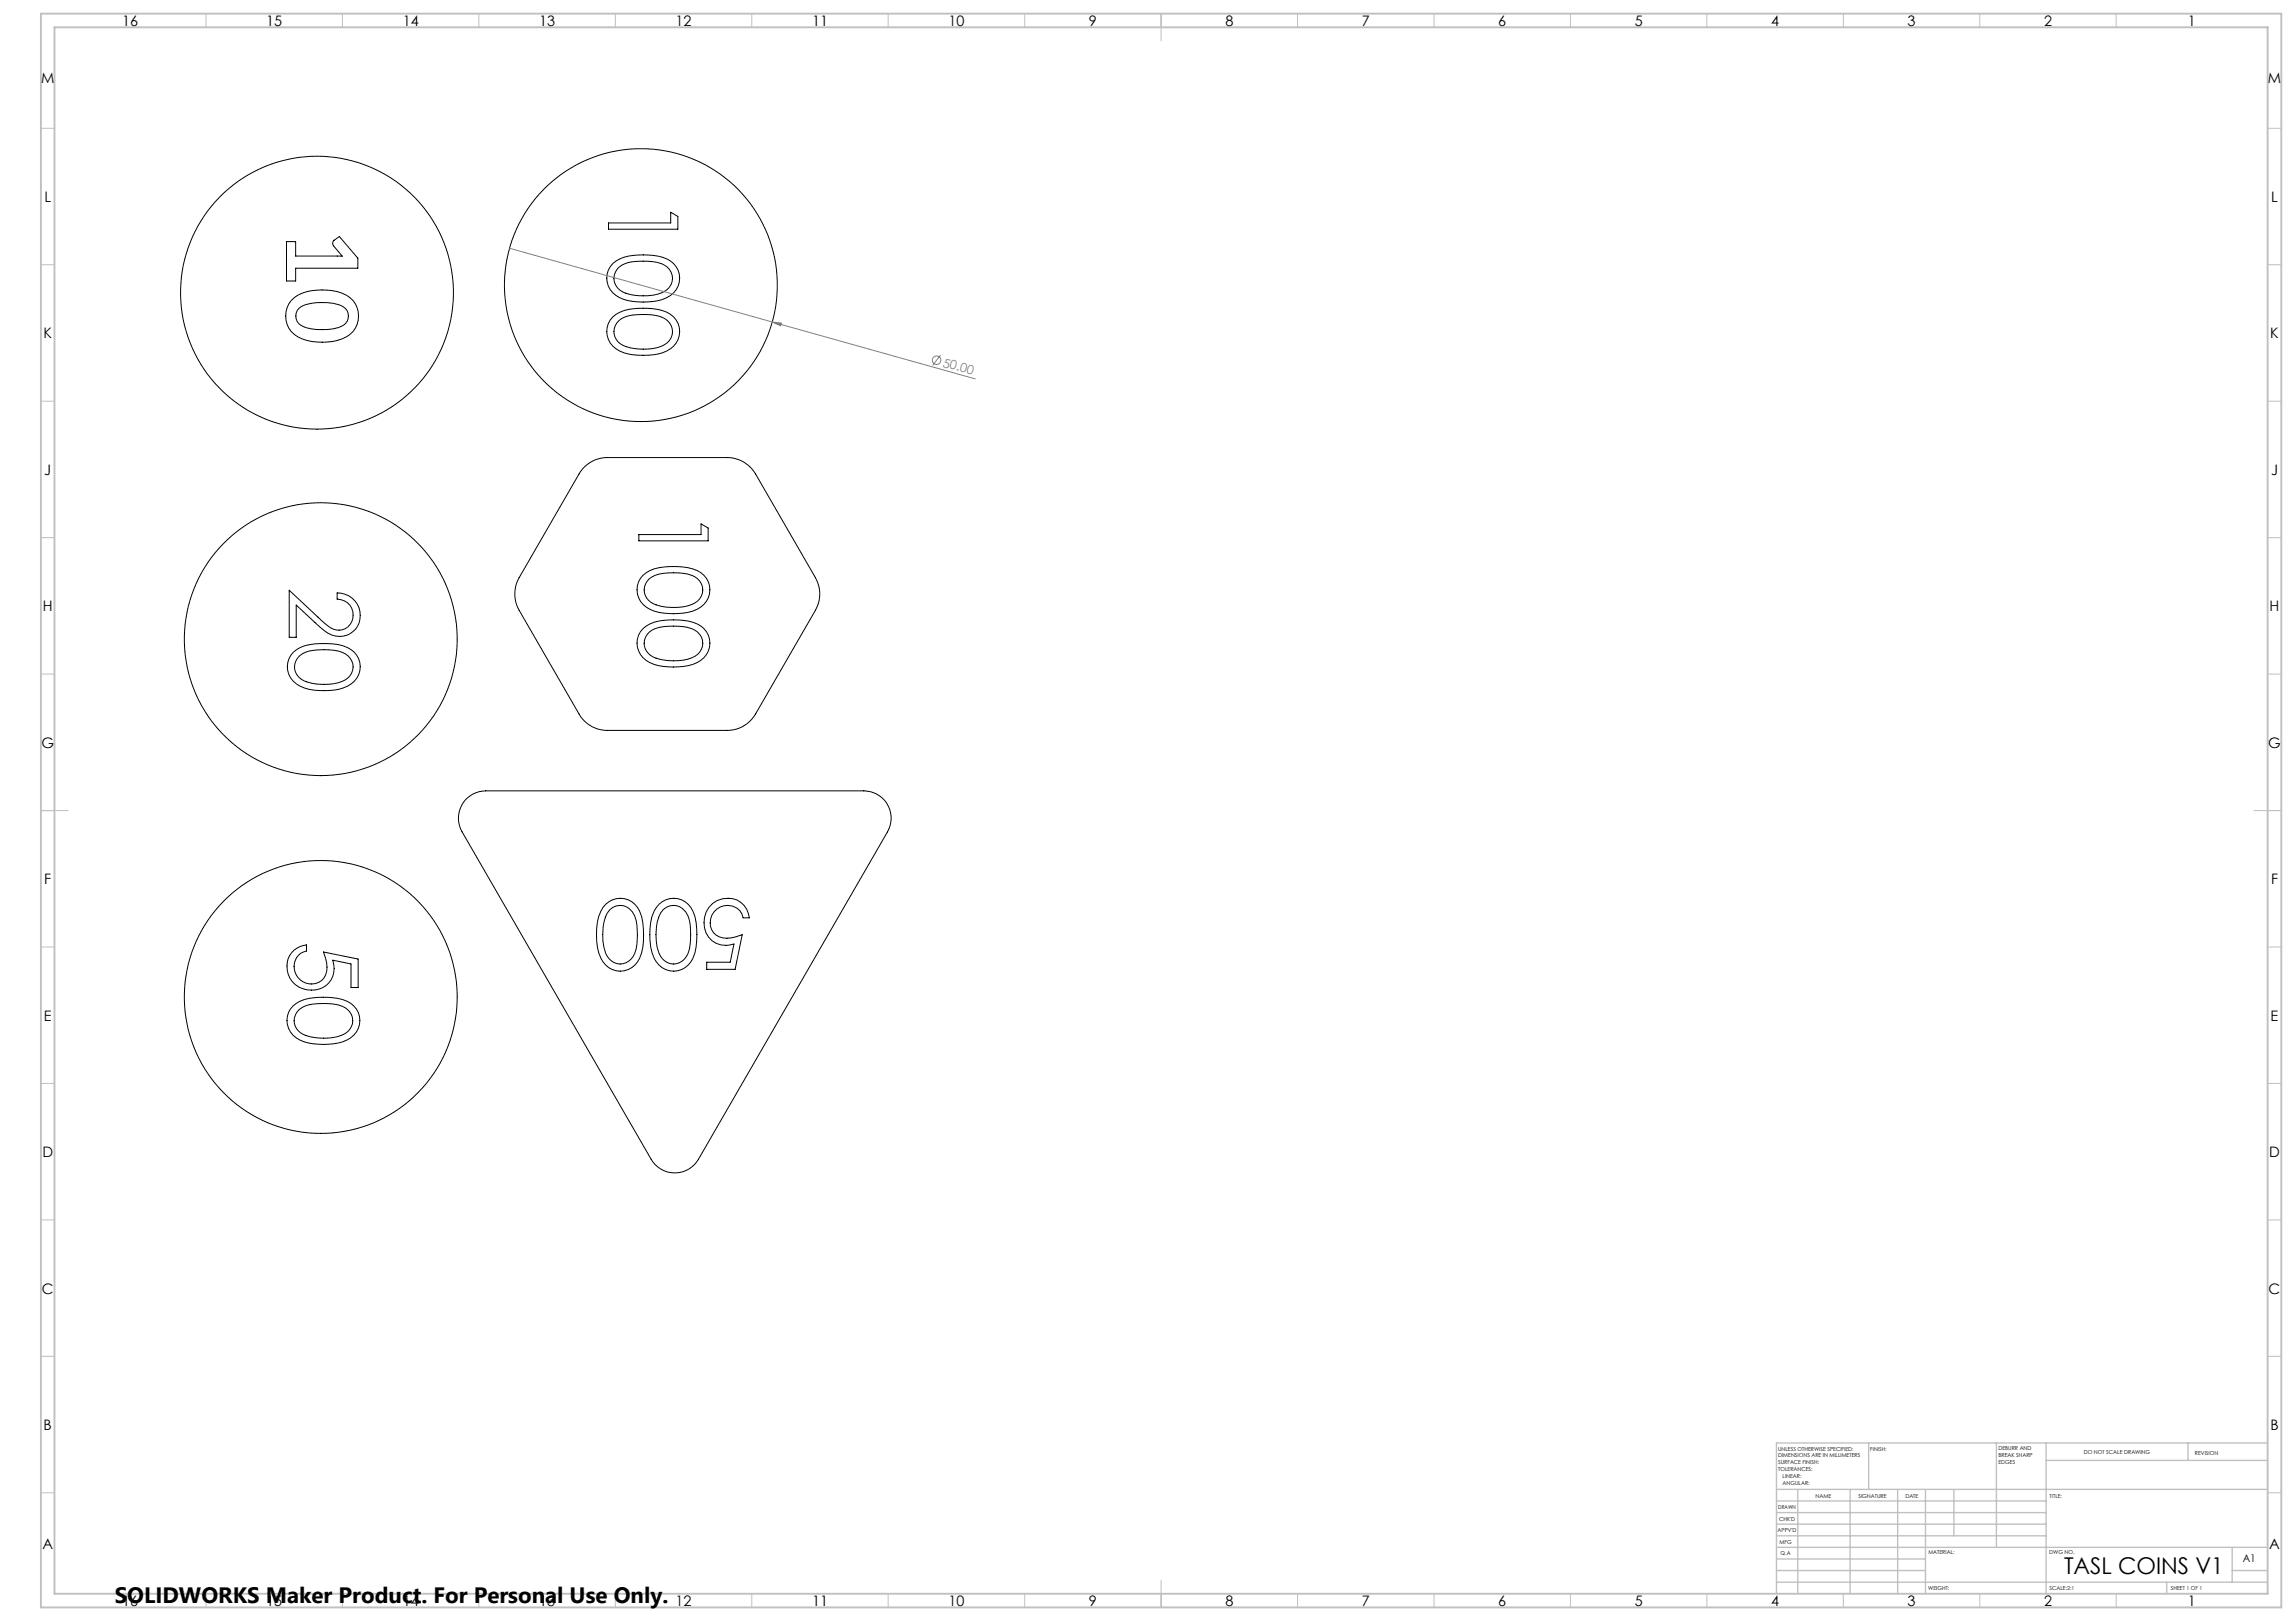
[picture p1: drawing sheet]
<svg xmlns="http://www.w3.org/2000/svg" width="841mm" height="594mm" viewBox="0 0 841 594" stroke-linecap="round" stroke-linejoin="round" font-family="sans-serif">
<defs><g id="words">
<text font-size="8.5" x="756.4" y="576.7">TASL COINS V1</text>
<text font-size="8.2" x="42.1" y="587.3">SOLIDWORKS Maker Product. For Personal Use Only.</text>
<g font-size="5.3">
<text x="44.8" y="9.5">16</text>
<text x="97.6" y="9.5">15</text>
<text x="147.6" y="9.5">14</text>
<text x="197.6" y="9.5">13</text>
<text x="247.6" y="9.5">12</text>
<text x="297.6" y="9.5">11</text>
<text x="347.6" y="9.5">10</text>
<text x="399" y="9.5">9</text>
<text x="449" y="9.5">8</text>
<text x="499" y="9.5">7</text>
<text x="549" y="9.5">6</text>
<text x="599" y="9.5">5</text>
<text x="649" y="9.5">4</text>
<text x="699" y="9.5">3</text>
<text x="749" y="9.5">2</text>
<text x="801.8" y="9.5">1</text>
<text x="15.1" y="30.5">M</text>
<text x="831.1" y="30.5">M</text>
<text x="16.3" y="74">L</text>
<text x="832.3" y="74">L</text>
<text x="15.9" y="124">K</text>
<text x="831.9" y="124">K</text>
<text x="16.2" y="174">J</text>
<text x="832.2" y="174">J</text>
<text x="15.7" y="224">H</text>
<text x="831.7" y="224">H</text>
<text x="15.2" y="274">G</text>
<text x="831.2" y="274">G</text>
<text x="16.2" y="324">F</text>
<text x="832.2" y="324">F</text>
<text x="16.1" y="374">E</text>
<text x="832.1" y="374">E</text>
<text x="15.5" y="424">D</text>
<text x="831.5" y="424">D</text>
<text x="15.4" y="474">C</text>
<text x="831.4" y="474">C</text>
<text x="16" y="524">B</text>
<text x="832" y="524">B</text>
<text x="15.5" y="567.5">A</text>
<text x="831.5" y="567.5">A</text>
<text x="44.8" y="588.5">16</text>
<text x="97.6" y="588.5">15</text>
<text x="147.6" y="588.5">14</text>
<text x="197.6" y="588.5">13</text>
<text x="247.6" y="588.5">12</text>
<text x="297.6" y="588.5">11</text>
<text x="347.6" y="588.5">10</text>
<text x="399" y="588.5">9</text>
<text x="449" y="588.5">8</text>
<text x="499" y="588.5">7</text>
<text x="549" y="588.5">6</text>
<text x="599" y="588.5">5</text>
<text x="649" y="588.5">4</text>
<text x="699" y="588.5">3</text>
<text x="749" y="588.5">2</text>
<text x="801.8" y="588.5">1</text>
</g>
<text font-size="4.7" fill="#808080" x="345.2" y="134.3" transform="rotate(16 345.2 134.3)">50.00</text>
<text font-size="3.9" x="821.9" y="572.5">A1</text>
<g font-size="2">
<text x="651.6" y="531.6">UNLESS OTHERWISE SPECIFIED:</text>
<text x="685.4" y="531.6">FINISH:</text>
<text x="732.3" y="531.5">DEBURR AND</text>
<text x="732.3" y="534">BREAK SHARP</text>
<text x="763.6" y="533">DO NOT SCALE DRAWING</text>
<text x="804.3" y="533.2">REVISION</text>
<text x="651.6" y="534.1">DIMENSIONS ARE IN MILLIMETERS</text>
<text x="651.6" y="536.6">SURFACE FINISH:</text>
<text x="651.6" y="539.1">TOLERANCES:</text>
<text x="732.3" y="536.5">EDGES</text>
<text x="653.2" y="541.6">LINEAR:</text>
<text x="653.2" y="544.1">ANGULAR:</text>
<text x="665.3" y="549">NAME</text>
<text x="681" y="548.9">SIGNATURE</text>
<text x="698.2" y="548.9">DATE</text>
<text x="751.1" y="548.9">TITLE:</text>
<text x="651.6" y="553.1">DRAWN</text>
<text x="651.9" y="557.3">CHK'D</text>
<text x="651.4" y="561.4">APPV'D</text>
<text x="652.1" y="565.8">MFG</text>
<text x="652.5" y="570">Q.A</text>
<text x="706.6" y="569.5">MATERIAL:</text>
<text x="751" y="569.5">DWG NO.</text>
<text x="706.6" y="582.5">WEIGHT:</text>
<text x="751.1" y="582.6">SCALE:2:1</text>
<text x="795.5" y="582.6">SHEET 1 OF 1</text>
</g>
</g></defs>
<g fill="none" stroke="#000" stroke-width=".37">
<path d="M105 88.5h3.3v5.3l17.1 .1-3.4-4.2a1.45 1.45 0 0 1 .4-1.7l2-1.3 6.7 7.9v3.7h-22.8v4.7h-3.3zM223 81.7h22.8v-3.9l2.6 1.5v4.7h-25.4zM224.6 96.6a17.6 17.6 0 0 1 12.9-3.2 12.8 12.8 0 0 1 10.3 4.3 7.9 7.9 0 0 1-5 12 25 25 0 0 1-15.8-.7 7.7 7.7 0 0 1-2.4-12.4zM226.9 97.9a15.4 15.4 0 0 1 10.6-2.2 8.9 8.9 0 0 1 8.4 4.1 5.5 5.5 0 0 1-3.4 7.5 19.5 19.5 0 0 1-15.1-.8 5.4 5.4 0 0 1-.5-8.6zM106.7 110.1a16 16 0 0 1 13.2-3.8 12.6 12.6 0 0 1 10.3 5.1 9 9 0 0 1-6.7 13.4 21.8 21.8 0 0 1-14.4-1.4 8.8 8.8 0 0 1-2.4-13.3zM109.5 113.1a11.9 11.9 0 0 1 8.5-2.2 11.9 11.9 0 0 1 8.6 2.2 4.2 4.2 0 0 1-2.6 6.9 20.1 20.1 0 0 1-13.8-.8 4 4 0 0 1-.7-6.1zM224.6 116.1a17.6 17.6 0 0 1 12.9-3.1 12.8 12.8 0 0 1 10.3 4.3 7.9 7.9 0 0 1-5 12 25.7 25.7 0 0 1-15.8-.7 7.7 7.7 0 0 1-2.4-12.5zM226.9 117.4a15.4 15.4 0 0 1 10.6-2.1 8.9 8.9 0 0 1 8.4 4 5.6 5.6 0 0 1-3.4 7.5 19.5 19.5 0 0 1-15.1-.8 5.4 5.4 0 0 1-.5-8.6zM214.3 171a12 12 0 0 1 8.3-3.3h43.9a12.1 12.1 0 0 1 10.4 6l21.9 38a12 12 0 0 1 0 12l-21.9 37.9a12 12 0 0 1-10.4 6h-43.9a11.8 11.8 0 0 1-10.4-6l-21.9-37.9a12 12 0 0 1 0-12l21.9-38zM234.1 195.9h22.8v-3.9l2.6 1.5v4.7h-25.4zM106 216.3l13.1 12.2a6.1 6.1 0 0 0 8.4 1.2 5.9 5.9 0 0 0 1.5-6.4 5.9 5.9 0 0 0-5.5-3.8v-2.2a8.1 8.1 0 0 1 8.3 6.3 8.1 8.1 0 0 1-4.7 9.2 8.5 8.5 0 0 1-8.2-1.6l-10.4-9.5v11.8h-2.5zM235.7 210.8a17.6 17.6 0 0 1 12.9-3.2 12.9 12.9 0 0 1 10.3 4.3 8 8 0 0 1-5 12 25 25 0 0 1-15.8-.7 7.7 7.7 0 0 1-2.4-12.4z"/>
<path d="M237.9 212.1a13.1 13.1 0 0 1 8.9-2.2 11.8 11.8 0 0 1 9.6 3 5.4 5.4 0 0 1-2.8 8.6 19.5 19.5 0 0 1-15.2-.8 5.4 5.4 0 0 1-.5-8.6zM107.5 239a14.7 14.7 0 0 1 11.1-3.2l1.8 .1a12.6 12.6 0 0 1 10.3 4.2 7.9 7.9 0 0 1-5 12 25 25 0 0 1-15.8-.7 7.7 7.7 0 0 1-2.4-12.4zM235.7 230.3a17.6 17.6 0 0 1 12.9-3.1 12.9 12.9 0 0 1 10.3 4.3 8 8 0 0 1-5 12 25 25 0 0 1-15.8-.7 7.7 7.7 0 0 1-2.4-12.5zM237.9 231.6a13.1 13.1 0 0 1 8.9-2.2 11.8 11.8 0 0 1 9.6 3.1 5.4 5.4 0 0 1-2.8 8.5 19.5 19.5 0 0 1-15.2-.8 5.4 5.4 0 0 1-.5-8.6zM109.8 240.3a15.6 15.6 0 0 1 10.6-2.2 8.9 8.9 0 0 1 8.5 4 5.5 5.5 0 0 1-3.4 7.6 19.5 19.5 0 0 1-15.2-.9 5.3 5.3 0 0 1-.5-8.5zM170.4 293.3a10.1 10.1 0 0 1 7.6-3.5h138.5a10 10 0 0 1 8.7 15l-69.3 120a10 10 0 0 1-17.3 0l-69.3-120a10 10 0 0 1 1.1-11.5zM222 331.4a7.8 7.8 0 0 1 13.1 4.5 28.4 28.4 0 0 1-.7 15.3 7.7 7.7 0 0 1-7.1 4.7 7.7 7.7 0 0 1-7.1-4.7 23.7 23.7 0 0 1 0-17.4zM223.5 333.3a5.5 5.5 0 0 1 9.1 2.4 24.3 24.3 0 0 1 0 13.7 5.6 5.6 0 0 1-5.3 3.9 5.6 5.6 0 0 1-5.3-4 20.8 20.8 0 0 1 .5-14.7zM241.5 331.4a7.8 7.8 0 0 1 13.2 4.5 28.4 28.4 0 0 1-.8 15.3 7.7 7.7 0 0 1-7.1 4.7 7.7 7.7 0 0 1-7.1-4.7 24.2 24.2 0 0 1 0-17.4zM243 333.3a5.5 5.5 0 0 1 9.1 2.4 25.2 25.2 0 0 1 0 13.7 5.6 5.6 0 0 1-5.3 3.9 5.6 5.6 0 0 1-5.3-4 20.3 20.3 0 0 1 .5-14.7zM261.1 331.1a8.1 8.1 0 0 1 8.4-1.6 8.1 8.1 0 0 1 5.1 6.8h-2.3a6 6 0 0 0-4.6-4.5 6 6 0 0 0-6 2.3 5.9 5.9 0 0 0-.6 7.2 5.9 5.9 0 0 0 6.9 2.4l4-1.2-2.6 12.7h-10.4v-2.6h8.6l1.4-6.7a8.1 8.1 0 0 1-8.5-1.5 8.1 8.1 0 0 1-2.3-8.2l.6-2 1-1.6zM107.7 348.2a8.4 8.4 0 0 1 4.6-2v2.3a6.1 6.1 0 0 0-4.5 6.3 6.1 6.1 0 0 0 5.3 5.7 5.6 5.6 0 0 0 6.7-6.1l-.5-3.1-.8-2.4 12.7 2.5v10.5h-2.6v-8.7l-6.6-1.3a8.1 8.1 0 0 1-9.5 10.8 8.5 8.5 0 0 1-6.9-5.7 8.5 8.5 0 0 1 2.1-8.8z"/>
<path d="M107.4 368.6a17.6 17.6 0 0 1 12.9-3.1 12.9 12.9 0 0 1 10.3 4.2 8 8 0 0 1-5 12.1 25 25 0 0 1-15.8-.7 7.7 7.7 0 0 1-2.4-12.5zM109.7 369.9a15.4 15.4 0 0 1 10.6-2.1 9 9 0 0 1 8.5 4 5.6 5.6 0 0 1-3.5 7.5 19.5 19.5 0 0 1-15.1-.8 5.4 5.4 0 0 1-.5-8.6z"/>
<circle cx="116.2" cy="107.3" r="50"/>
<circle cx="234.8" cy="104.5" r="50"/>
<circle cx="117.6" cy="234.2" r="50"/>
<circle cx="117.6" cy="365.3" r="50"/>
</g>
<g fill="none" stroke="#808080" stroke-width=".37">
<path d="M186.7 91l96.3 27M283 118l3.3 .4-.3 1zM283 118l74.4 20.8M344.7 130.1l-2.9 3.8"/>
<circle cx="343.2" cy="132" r="1.55"/>
</g>
<g fill="none" stroke="#c0c0c0" stroke-width=".37">
<path d="M75.5 5v5M125.5 5v5M175.5 5v5M225.5 5v5M275.5 5v5M325.5 5v5M375.5 5v5M425.5 5v10M475.5 5v5M525.5 5v5M575.5 5v5M625.5 5v5"/>
<path d="M675.5 5v5M725.5 5v5M775.5 5v5M15 47h5M831 47h5M15 97h5M831 97h5M15 147h5M831 147h5M15 197h5M831 197h5M15 247h5"/>
<path d="M831 247h5M15 297h10M826 297h10M15 347h5M831 347h5M15 397h5M831 397h5M15 447h5M831 447h5M15 497h5M831 497h5M15 547h5"/>
<path d="M831 547h5M425.5 579v10M75.5 584v5M125.5 584v5M175.5 584v5M225.5 584v5M275.5 584v5M325.5 584v5M375.5 584v5M475.5 584v5M525.5 584v5M575.5 584v5"/>
<path d="M625.5 584v5M675.5 584v5M725.5 584v5M775.5 584v5"/>
</g>
<g fill="none" stroke="#c0c0c0" stroke-width=".5">
<path d="M684.8 528.8v17M731.6 528.8v38.2M749.8 528.8v55.2M749.8 535.2h81.2M801.8 528.8v6.4M831 528.8h-180v55.2M651 545.8h180M651 558.5h98.8M651 554.3h98.8M651 550h98.8M658.8 545.8v38.2M678 545.8v38.2"/>
<path d="M695.4 545.8v38.2M705.6 545.8v38.2M716 545.8v17M651 579.8h180M651 562.8h98.8M651 575.5h54.6M651 571.3h54.6M651 567h180M794 579.8v4.2M818 575.5h13M818 567v12.8"/>
</g>
<path d="M15 5h821v584h-821zM20 10h811v574h-811z" fill="none" stroke="#c0c0c0" stroke-width=".7"/>
<path d="M283 118l3.3 .4-.3 1z" fill="#808080"/>
<use href="#words"/>
</svg>
